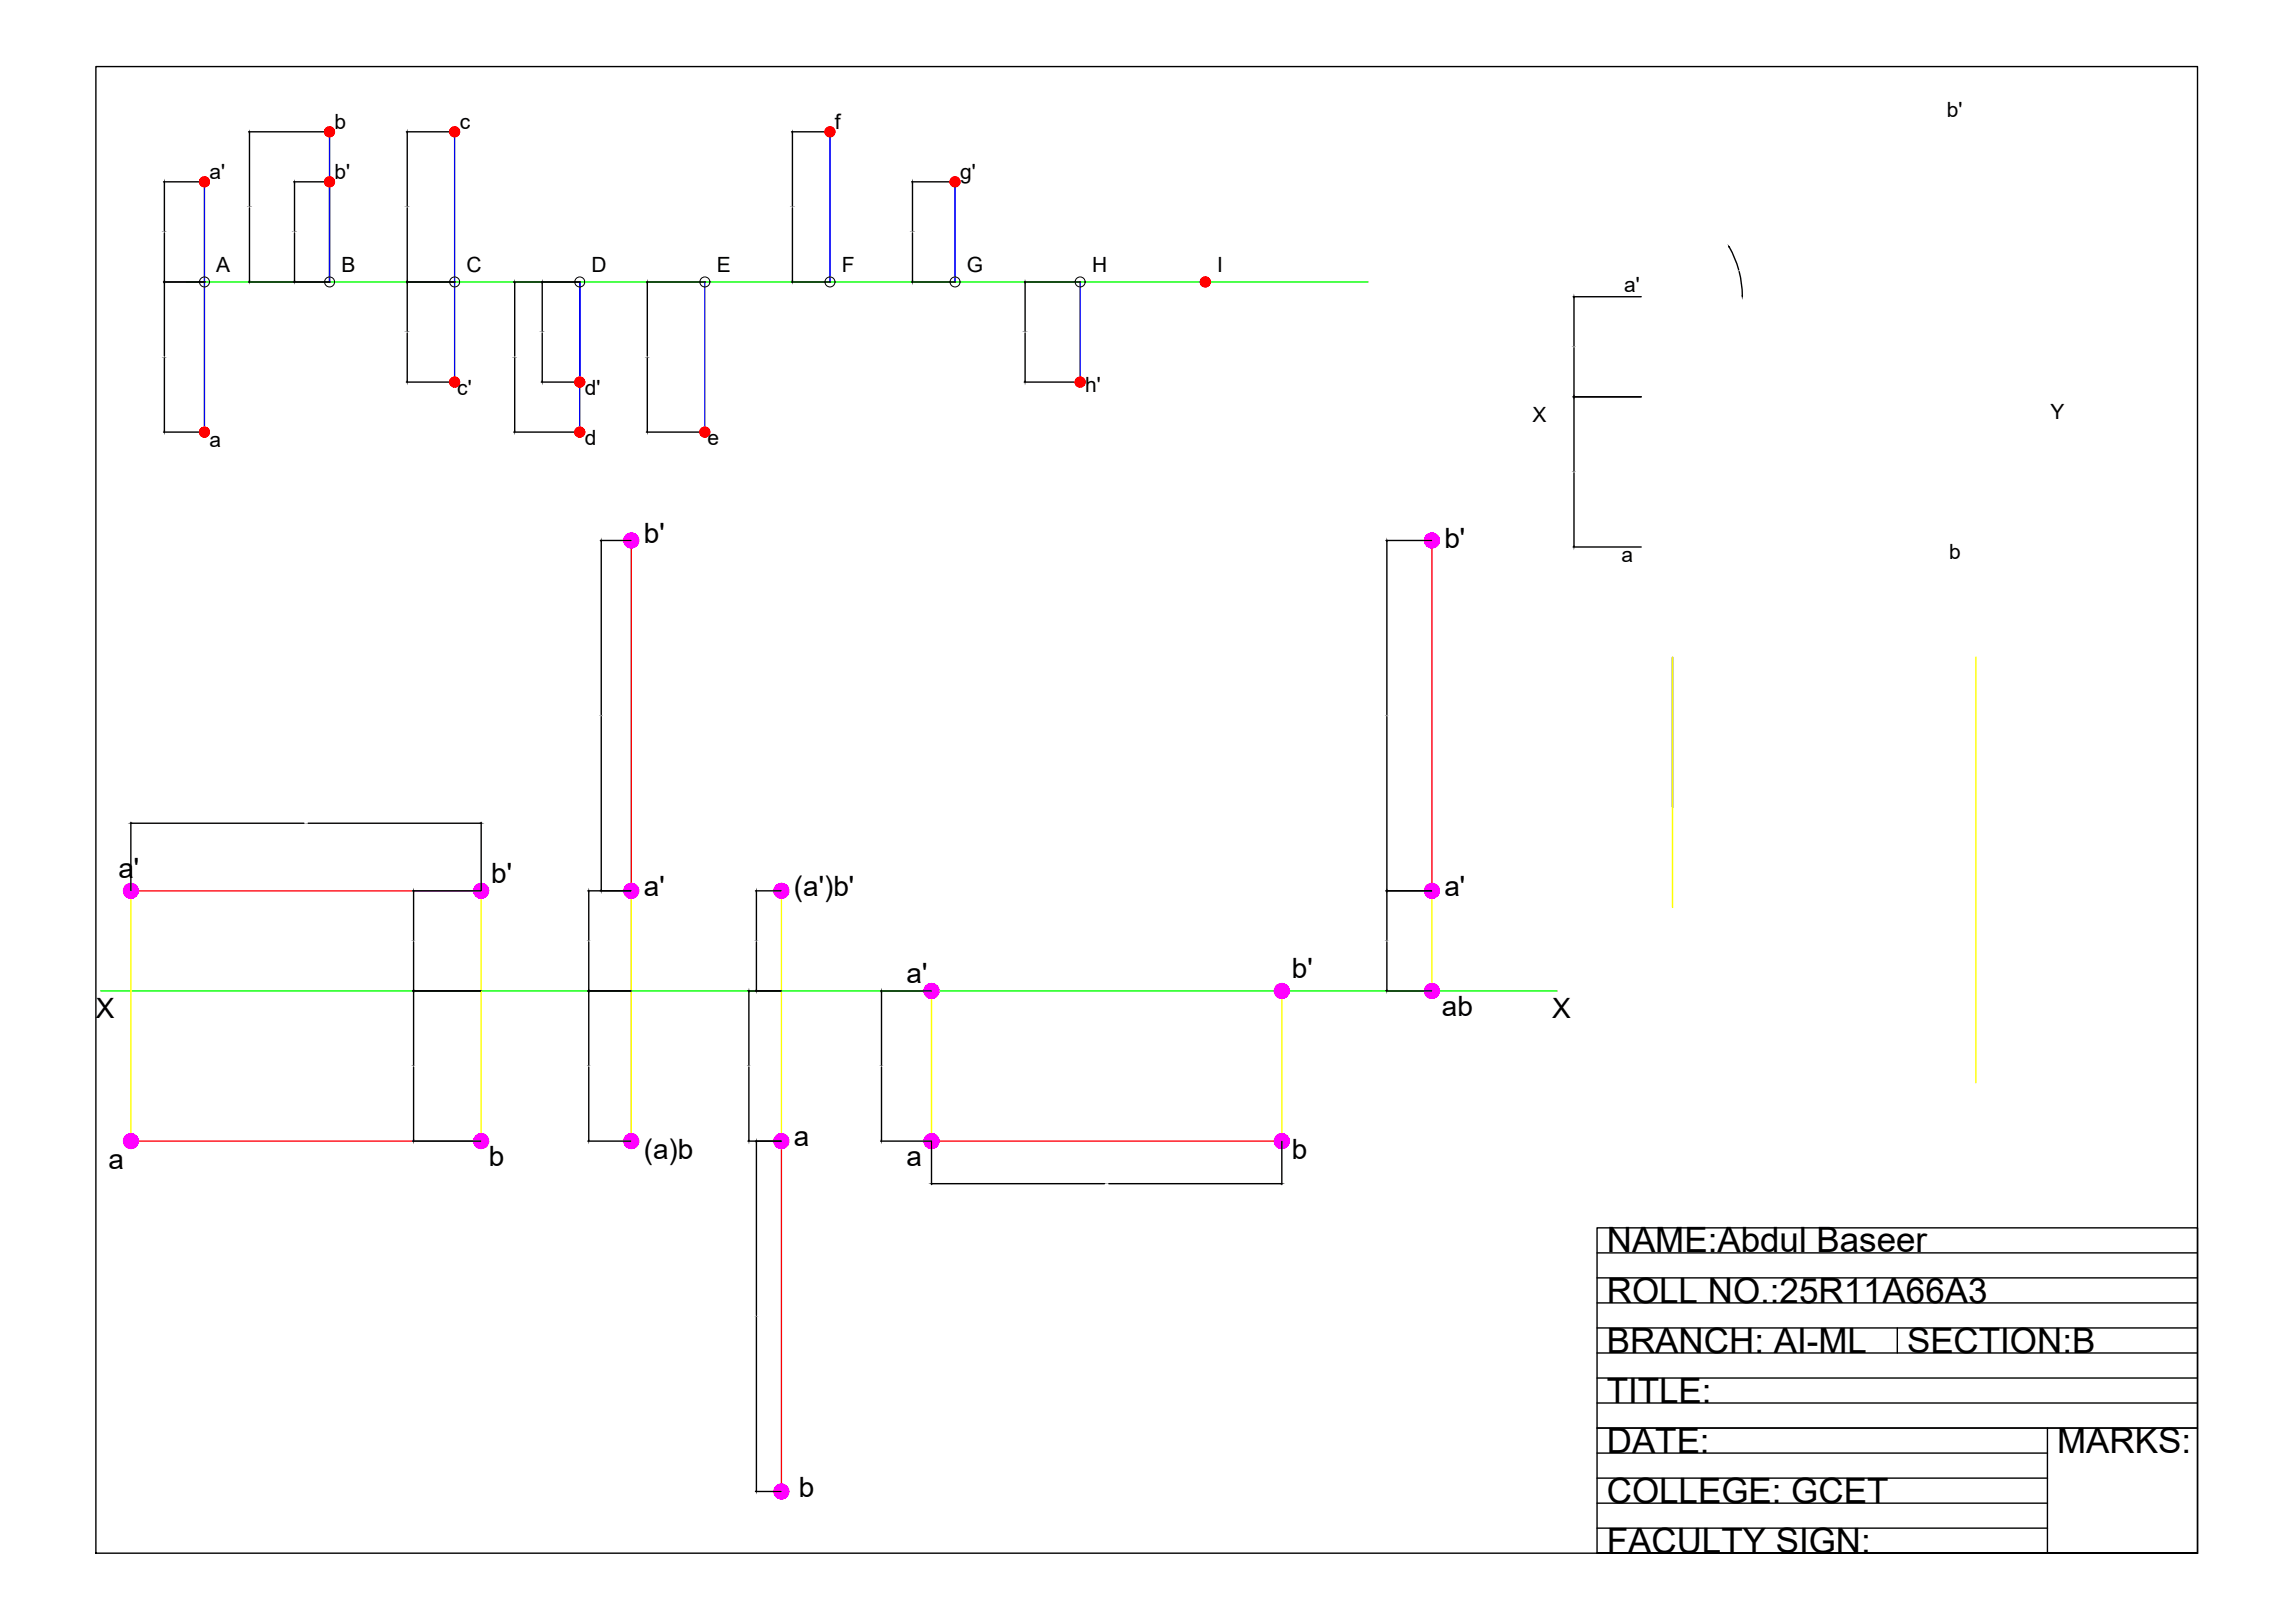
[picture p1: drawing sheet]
<svg xmlns="http://www.w3.org/2000/svg" width="420mm" height="297mm" viewBox="0 0 420 297" stroke-linecap="round" stroke-linejoin="round" font-family="sans-serif">
<defs><g id="words">
<g font-size="6.4">
<text x="294.2" y="229.2">NAME:Abdul Baseer</text>
<text x="294.2" y="238.5">ROLL NO.:25R11A66A3</text>
<text x="294.2" y="247.6">BRANCH: AI-ML</text>
<text x="349.1" y="247.6">SECTION:B</text>
<text x="294.2" y="256.8">TITLE:</text>
<text x="294.2" y="265.9">DATE:</text>
<text x="376.6" y="265.9">MARKS:</text>
<text x="294.2" y="275.1">COLLEGE: GCET</text>
<text x="294.2" y="284.3">FACULTY SIGN:</text>
</g>
<g font-size="5.1">
<text x="117.9" y="99.4">b'</text>
<text x="264.4" y="100.3">b'</text>
<text x="21.7" y="160.8">a'</text>
<text x="89.9" y="161.7">b'</text>
<text x="117.9" y="164">a'</text>
<text x="145.3" y="164">(a')b'</text>
<text x="264.4" y="164">a'</text>
<text x="166" y="180">a'</text>
<text x="236.5" y="179.1">b'</text>
<text x="264" y="185.9">ab</text>
<text x="17.6" y="186.4">X</text>
<text x="284.1" y="186.4">X</text>
<text x="145.3" y="209.8">a</text>
<text x="19.8" y="213.9">a</text>
<text x="89.5" y="213.4">b</text>
<text x="117.9" y="212.1">(a)b</text>
<text x="166" y="213.4">a</text>
<text x="236.5" y="212.1">b</text>
<text x="146.3" y="273.9">b</text>
</g>
<g font-size="3.8">
<text x="61.3" y="23.7">b</text>
<text x="84.2" y="23.7">c</text>
<text x="152.9" y="23.7">f</text>
<text x="356.4" y="21.3">b'</text>
<text x="38.4" y="32.8">a'</text>
<text x="61.3" y="32.8">b'</text>
<text x="175.8" y="32.8">g'</text>
<text x="39.6" y="49.8">A</text>
<text x="62.5" y="49.8">B</text>
<text x="85.4" y="49.8">C</text>
<text x="108.3" y="49.8">D</text>
<text x="131.2" y="49.8">E</text>
<text x="154.1" y="49.8">F</text>
<text x="177" y="49.8">G</text>
<text x="199.9" y="49.8">H</text>
<text x="222.8" y="49.8">I</text>
<text x="297.3" y="53.4">a'</text>
<text x="198.7" y="71.8">h'</text>
<text x="83.7" y="72.2">c'</text>
<text x="107.1" y="72.2">d'</text>
<text x="280.6" y="77.2">X</text>
<text x="375.4" y="76.8">Y</text>
<text x="38.4" y="81.8">a</text>
<text x="107.1" y="81.4">d</text>
<text x="129.5" y="81.4">e</text>
<text x="296.9" y="102.9">a</text>
<text x="356.9" y="102.4">b</text>
</g>
<g font-size=".2">
<text x="45.3" y="37.9">30.0000</text>
<text x="74.1" y="37.9">30.0000</text>
<text x="144.7" y="37.9">30.0000</text>
<text x="29.7" y="42.5">20.0000</text>
<text x="53.5" y="42.5">20.0000</text>
<text x="166.6" y="42.5">20.0000</text>
<text x="318.2" y="49.6">30°</text>
<text x="29.7" y="65.4">30.0000</text>
<text x="74.1" y="60.8">20.0000</text>
<text x="93.8" y="65.4">30.0000</text>
<text x="98.9" y="60.8">20.0000</text>
<text x="118.1" y="65.4">30.0000</text>
<text x="187.3" y="60.8">20.0000</text>
<text x="287.8" y="63.5">20mm</text>
<text x="287.8" y="86.4">30mm</text>
<text x="109.8" y="131.1">70mm</text>
<text x="253.6" y="131.1">70mm</text>
<text x="55.7" y="150.8">70mm</text>
<text x="75.4" y="172.3">20mm</text>
<text x="107.5" y="172.3">20mm</text>
<text x="138.2" y="172.3">20mm</text>
<text x="253.6" y="172.3">20mm</text>
<text x="75.4" y="195.2">30mm</text>
<text x="107.5" y="195.2">30mm</text>
<text x="136.8" y="195.2">30mm</text>
<text x="161.1" y="195.2">30mm</text>
<text x="202.3" y="216.7">70mm</text>
<text x="138.2" y="241">70mm</text>
</g>
</g></defs>
<!-- layer: 0 -->
<g fill="none" stroke="#000" stroke-width=".25">
<path d="M17.6 12.2h384.7v272.1h-384.7zM29.9 33.3h7.5M30.1 33.4v8.9M45.5 24.1h14.8M45.7 24.3v13.4M45.7 38v13.4M53.8 33.3h6.5M53.9 33.4v8.9M74.4 24.1h8.8M74.6 24.3v13.4M74.6 38v13.4M144.9 24.1h7"/>
<path d="M145.1 24.3v13.4M145.1 38v13.4M166.9 33.3h7.9M167.1 33.4v8.9M29.9 51.6h7.5M30.1 42.6v8.8M30.1 51.8v13.4M45.5 51.6h14.8M53.9 42.6v8.8M74.4 51.6h8.8M74.6 51.8v8.8M94.1 51.6h12"/>
<path d="M94.2 51.8v13.4M99.3 51.8v8.8M118.3 51.6h10.7M118.5 51.8v13.4M144.9 51.6h7M166.9 51.6h7.9M167.1 42.6v8.8M187.5 51.6h10.2M187.7 51.8v8.8M288 54.3h12.5M288.2 54.5v8.8M316.6 45.2l1.1 2.3 .6 1.9"/>
<path d="M318.4 49.7l.4 1.9 .2 2.5M29.9 79.1h7.5M30.1 65.5v13.4M74.4 69.9h8.8M74.6 60.9v8.9M94.1 79.1h12M94.2 65.5v13.4M99.1 69.9h7M99.3 60.9v8.9M118.3 79.1h10.7M118.5 65.5v13.4M187.5 69.9h10.2"/>
<path d="M187.7 60.9v8.9M288 72.6h12.5M288.2 63.6v8.9M288.2 72.8v13.4M109.9 98.9h5.6M110.1 99.1v31.7M253.7 98.9h8.4M253.9 99.1v31.7M288.2 86.5v13.4M288 100.1h12.5M110.1 131.1v31.8M253.9 131.1v31.8"/>
<path d="M306.2 120.3v27.5M24 150.5v12.5M24.1 150.7h31.5M56.4 150.7h31.5M88.1 150.5v12.5M75.6 163h12.4M75.7 163.2v8.8M75.7 172.4v8.8M107.6 163h7.9M107.8 163.2v8.8M107.8 172.4v8.8M138.3 163h4.7"/>
<path d="M138.5 163.2v8.8M138.5 172.4v8.8M253.7 163h8.4M253.9 163.2v8.8M253.9 172.4v8.8M75.6 181.4h12.4M75.7 181.5v13.4M75.7 195.3v13.4M107.6 181.4h7.9M107.8 181.5v13.4M107.8 195.3v13.4M136.9 181.4h6.1"/>
<path d="M137.1 181.5v13.4M137.1 195.3v13.4M161.2 181.4h9.3M161.4 181.5v13.4M161.4 195.3v13.4M253.7 181.4h8.4M75.6 208.8h12.4M107.6 208.8h7.9M136.9 208.8h6.1M138.5 209v31.7M161.2 208.8h9.3M170.5 208.9v7.9"/>
<path d="M170.7 216.6h31.5M203 216.6h31.5M234.7 208.9v7.9M292.4 238.5h109.9M292.4 233.9h109.9M292.4 229.3h109.9M138.5 241.1v31.7M292.4 256.8h109.9M292.4 252.2h109.9M292.4 247.6h109.9M292.4 243h109.9M347.4 243v4.6"/>
<path d="M138.3 273h4.7M292.4 279.7h82.4M292.4 275.1h82.4M292.4 270.5h82.4M292.4 265.9h82.4M292.4 261.4h109.9M374.8 261.4v22.9M292.4 284.3h109.9h-109.9v-59.6h109.9v59.6h-54.9"/>
</g>
<!-- layer: ReferenceL -->
<path d="M34.2 51.6h216.2" fill="none" stroke="#0f0" stroke-width=".25"/>
<!-- layer: Projectors -->
<path d="M37.4 33.3v45.8M60.3 24.1v27.5v-18.3M83.2 24.1v45.8M151.9 24.1v27.5M174.8 33.3v18.3M129 51.6v27.5M197.7 51.6v18.3M106.1 69.9v-18.3v27.5" fill="none" stroke="#00f" stroke-width=".25"/>
<!-- layer: 0 -->
<g fill="#000" stroke="#000" stroke-width=".18">
<path d="M30.1 33.3v.1zM45.7 24.1v.2zM53.9 33.3l.1 .1zM74.6 24.1v.2zM145.1 24.1l-.1 .2zM167.1 33.3v.1zM30.1 51.4v.2zM30.1 51.6v.2zM45.6 51.4l.1 .2zM53.9 51.4v.2zM74.5 51.4l.1 .2zM74.6 51.6v.2z"/>
<path d="M94.2 51.6v.2zM99.3 51.6l-.1 .2zM118.5 51.6v.2zM145 51.4l.1 .2zM167 51.4l.1 .2zM187.7 51.6v.2zM288.2 54.3v.2zM316.5 45.1l.1 .1zM318.9 54.1l.1 .2zM30.1 78.9v.2zM74.5 69.8l.1 .1zM94.2 78.9v.2z"/>
<path d="M99.2 69.8l.1 .1zM118.5 78.9v.2zM187.6 69.8l.1 .1zM288.1 72.5l.1 .1zM288.2 72.6v.2zM110.1 98.9v.2zM253.9 98.9v.2zM288.1 99.9l.1 .2zM24 150.7h.1zM87.9 150.6l.2 .1zM75.7 163l.1 .2zM107.8 163v.2z"/>
<path d="M110.1 162.9v.1zM138.5 163l-.1 .2zM253.9 162.9v.1zM253.9 163v.2zM75.7 181.4l.1 .1zM75.7 181.2v.2zM107.8 181.2v.2zM107.8 181.4v.1zM137.1 181.4v.1zM138.4 181.2l.1 .2zM161.4 181.4l-.1 .1zM253.9 181.2v.2z"/>
<path d="M75.7 208.7v.1zM107.8 208.7v.1zM137.1 208.7v.1zM138.5 208.8l-.1 .2zM161.3 208.7l.1 .1zM170.5 216.6h.2zM234.5 216.6h.2zM138.4 272.8l.1 .2z"/>
</g>
<g fill="none" stroke="#000" stroke-width=".18">
<path d="M37.4 51.6h.1M60.3 51.6h.1M83.2 51.6h.1M106.1 51.6h.1M129 51.6h.1M151.9 51.6h.1M174.8 51.6h.1M197.7 51.6h.1"/>
<circle cx="37.4" cy="51.6" r=".92"/>
<circle cx="60.3" cy="51.6" r=".92"/>
<circle cx="83.2" cy="51.6" r=".92"/>
<circle cx="106.1" cy="51.6" r=".92"/>
<circle cx="129" cy="51.6" r=".92"/>
<circle cx="151.9" cy="51.6" r=".92"/>
<circle cx="174.8" cy="51.6" r=".92"/>
<circle cx="197.8" cy="51.6" r=".92"/>
</g>
<!-- layer: PointProj -->
<g fill="#f00" stroke="#f00" stroke-width=".18">
<path d="M37.4 79.1h1l-.1-.2zM37.4 79.1l.9-.4v.2zM37.4 79.1l.9-.4-.1-.1z"/>
<path d="M37.4 79.1l.8-.5-.1-.2zM37.9 78.3l.2 .1-.7 .7zM37.8 78.2l-.4 .9 .5-.8z"/>
<path d="M37.6 78.2l-.2 .9 .4-.9zM37.4 78.2h.2l-.2 .9zM37.2 78.2l.2 .9v-.9z"/>
<path d="M37.1 78.2l.3 .9-.2-.9zM36.9 78.3l.2-.1 .3 .9zM36.8 78.4l.6 .7-.5-.8z"/>
<path d="M36.8 78.4l-.1 .2 .7 .5zM36.7 78.6l.7 .5-.8-.4zM36.6 78.7l-.1 .2 .9 .2z"/>
<path d="M36.5 78.9v.2h.9zM36.5 79.1h.9l-.9 .2zM36.5 79.3l.1 .1 .8-.3z"/>
<path d="M36.6 79.4l.1 .2 .7-.5zM36.7 79.6l.7-.5-.6 .6zM37.4 79.1l-.6 .6 .1 .1z"/>
<path d="M37.4 79.1l-.5 .7 .2 .1zM37.4 79.1l-.2 .9-.1-.1zM37.4 79.1l-.2 .9h.2z"/>
<path d="M37.4 79.1v.9h.2zM37.4 79.1l.4 .8-.2 .1zM37.4 79.1l.4 .8 .1-.1z"/>
<path d="M37.4 79.1l.5 .7 .2-.1zM37.4 79.1l.8 .5-.1 .1zM37.4 79.1l.8 .5 .1-.2z"/>
<path d="M37.4 79.1l.9 .3v-.1zM37.4 79.1h1l-.1 .2z"/>
<path d="M37.4 33.3h1l-.1-.2zM37.4 33.3l.9-.4v.2zM37.4 33.3l.9-.4-.1-.1z"/>
<path d="M37.4 33.3l.8-.5-.1-.2zM37.9 32.5l.2 .1-.7 .7zM37.8 32.4l-.4 .9 .5-.8z"/>
<path d="M37.6 32.4l-.2 .9 .4-.9zM37.4 32.4h.2l-.2 .9zM37.2 32.4l.2 .9v-.9z"/>
<path d="M37.1 32.4l.3 .9-.2-.9zM36.9 32.5l.2-.1 .3 .9zM36.8 32.6l.6 .7-.5-.8z"/>
<path d="M36.8 32.6l-.1 .2 .7 .5zM36.7 32.8l.7 .5-.8-.4zM36.6 32.9l-.1 .2 .9 .2z"/>
<path d="M36.5 33.1v.2h.9zM36.5 33.3h.9l-.9 .2zM36.5 33.5l.1 .1 .8-.3z"/>
<path d="M36.6 33.6l.1 .2 .7-.5zM36.7 33.8l.7-.5-.6 .6zM37.4 33.3l-.6 .6 .1 .1z"/>
<path d="M37.4 33.3l-.5 .7 .2 .1zM37.4 33.3l-.2 .9-.1-.1zM37.4 33.3l-.2 .9h.2z"/>
<path d="M37.4 33.3v.9h.2zM37.4 33.3l.4 .8-.2 .1zM37.4 33.3l.4 .8 .1-.1z"/>
<path d="M37.4 33.3l.5 .7 .2-.1zM37.4 33.3l.8 .5-.1 .1zM37.4 33.3l.8 .5 .1-.2z"/>
<path d="M37.4 33.3l.9 .3v-.1zM37.4 33.3h1l-.1 .2z"/>
<path d="M60.3 24.1h1l-.1-.2zM60.3 24.1l.9-.3v.1zM60.3 24.1l.9-.3-.1-.2z"/>
<path d="M61 23.5l-.7 .6 .8-.5zM60.8 23.4l.2 .1-.7 .6zM60.7 23.3l-.4 .8 .5-.7z"/>
<path d="M60.5 23.2l-.2 .9 .4-.8zM60.3 23.2h.2l-.2 .9zM60.2 23.2l.1 .9v-.9z"/>
<path d="M60 23.3l.3 .8-.1-.9zM59.8 23.4l.2-.1 .3 .8zM59.7 23.5l.6 .6-.5-.7z"/>
<path d="M59.7 23.5l-.1 .1 .7 .5zM59.6 23.6l.7 .5-.8-.3zM59.5 23.8l-.1 .1 .9 .2z"/>
<path d="M59.4 23.9v.2h.9zM59.4 24.1h.9l-.9 .2zM59.4 24.3l.1 .2 .8-.4z"/>
<path d="M59.5 24.5l.1 .1 .7-.5zM59.6 24.6l.7-.5-.6 .7zM59.7 24.8l.1 .1 .5-.8z"/>
<path d="M60.3 24.1l-.5 .8 .2 .1zM60.3 24.1l-.1 .9h-.2zM60.3 24.1l-.1 .9h.1z"/>
<path d="M60.3 24.1v.9h.2zM60.3 24.1l.4 .9h-.2zM60.3 24.1l.4 .9 .1-.1z"/>
<path d="M60.3 24.1l.5 .8 .2-.1zM60.3 24.1l.8 .5-.1 .2zM60.3 24.1l.8 .5 .1-.1z"/>
<path d="M60.3 24.1l.9 .4v-.2zM60.3 24.1h1l-.1 .2z"/>
<path d="M60.3 33.3h1l-.1-.2zM60.3 33.3l.9-.4v.2zM60.3 33.3l.9-.4-.1-.1z"/>
<path d="M60.3 33.3l.8-.5-.1-.2zM60.8 32.5l.2 .1-.7 .7zM60.7 32.4l-.4 .9 .5-.8z"/>
<path d="M60.5 32.4l-.2 .9 .4-.9zM60.3 32.4h.2l-.2 .9zM60.2 32.4l.1 .9v-.9z"/>
<path d="M60 32.4l.3 .9-.1-.9zM59.8 32.5l.2-.1 .3 .9zM59.7 32.6l.6 .7-.5-.8z"/>
<path d="M59.7 32.6l-.1 .2 .7 .5zM59.6 32.8l.7 .5-.8-.4zM59.5 32.9l-.1 .2 .9 .2z"/>
<path d="M59.4 33.1v.2h.9zM59.4 33.3h.9l-.9 .2zM59.4 33.5l.1 .1 .8-.3z"/>
<path d="M59.5 33.6l.1 .2 .7-.5zM59.6 33.8l.7-.5-.6 .6zM60.3 33.3l-.6 .6 .1 .1z"/>
<path d="M60.3 33.3l-.5 .7 .2 .1zM60.3 33.3l-.1 .9-.2-.1zM60.3 33.3l-.1 .9h.1z"/>
<path d="M60.3 33.3v.9h.2zM60.3 33.3l.4 .8-.2 .1zM60.3 33.3l.4 .8 .1-.1z"/>
<path d="M60.3 33.3l.5 .7 .2-.1zM60.3 33.3l.8 .5-.1 .1zM60.3 33.3l.8 .5 .1-.2z"/>
<path d="M60.3 33.3l.9 .3v-.1zM60.3 33.3h1l-.1 .2z"/>
<path d="M83.2 24.1h1l-.1-.2zM83.2 24.1l.9-.3v.1zM83.2 24.1l.9-.3-.1-.2z"/>
<path d="M83.9 23.5l-.7 .6 .8-.5zM83.7 23.4l.2 .1-.7 .6zM83.6 23.3l-.4 .8 .5-.7z"/>
<path d="M83.4 23.2l-.2 .9 .4-.8zM83.2 23.2h.2l-.2 .9zM83.1 23.2l.1 .9v-.9z"/>
<path d="M82.9 23.3l.3 .8-.1-.9zM82.7 23.4l.2-.1 .3 .8zM82.6 23.5l.6 .6-.5-.7z"/>
<path d="M82.6 23.5l-.1 .1 .7 .5zM82.5 23.6l.7 .5-.8-.3zM82.4 23.8l-.1 .1 .9 .2z"/>
<path d="M82.3 23.9v.2h.9zM82.3 24.1h.9l-.9 .2zM82.3 24.3l.1 .2 .8-.4z"/>
<path d="M82.4 24.5l.1 .1 .7-.5zM82.5 24.6l.7-.5-.6 .7zM82.6 24.8l.1 .1 .5-.8z"/>
<path d="M83.2 24.1l-.5 .8 .2 .1zM83.2 24.1l-.1 .9h-.2zM83.2 24.1l-.1 .9h.1z"/>
<path d="M83.2 24.1v.9h.2zM83.2 24.1l.4 .9h-.2zM83.2 24.1l.4 .9 .1-.1z"/>
<path d="M83.2 24.1l.5 .8 .2-.1zM83.2 24.1l.8 .5-.1 .2zM83.2 24.1l.8 .5 .1-.1z"/>
<path d="M83.2 24.1l.9 .4v-.2zM83.2 24.1h1l-.1 .2z"/>
<path d="M83.2 69.9h1l-.1-.2zM83.2 69.9l.9-.3v.1zM83.2 69.9l.9-.3-.1-.2z"/>
<path d="M83.9 69.3l-.7 .6 .8-.5zM83.7 69.2l.2 .1-.7 .6zM83.6 69.1l-.4 .8 .5-.7z"/>
<path d="M83.4 69l-.2 .9 .4-.8zM83.2 69h.2l-.2 .9zM83.1 69l.1 .9v-.9z"/>
<path d="M82.9 69.1l.3 .8-.1-.9zM82.7 69.2l.2-.1 .3 .8zM82.6 69.3l.6 .6-.5-.7z"/>
<path d="M82.6 69.3l-.1 .1 .7 .5zM82.5 69.4l.7 .5-.8-.3zM82.4 69.6l-.1 .1 .9 .2z"/>
<path d="M82.3 69.7v.2h.9zM82.3 69.9h.9l-.9 .2zM82.3 70.1l.1 .2 .8-.4z"/>
<path d="M82.4 70.3l.1 .1 .7-.5zM82.5 70.4l.7-.5-.6 .7zM83.2 69.9l-.6 .7 .1 .1z"/>
<path d="M83.2 69.9l-.5 .8 .2 .1zM83.2 69.9l-.1 .9h-.2zM83.2 69.9l-.1 .9h.1z"/>
<path d="M83.2 69.9v.9h.2zM83.2 69.9l.4 .9h-.2zM83.2 69.9l.4 .9 .1-.1z"/>
<path d="M83.2 69.9l.5 .8 .2-.1zM83.2 69.9l.8 .5-.1 .2zM83.2 69.9l.8 .5 .1-.1z"/>
<path d="M83.2 69.9l.9 .4v-.2zM83.2 69.9h1l-.1 .2z"/>
<path d="M106.1 79.1h1l-.1-.2zM106.1 79.1l.9-.4v.2zM106.1 79.1l.9-.4-.1-.1z"/>
<path d="M106.8 78.4l-.7 .7 .8-.5zM106.6 78.3l.2 .1-.7 .7zM106.5 78.2l-.4 .9 .5-.8z"/>
<path d="M106.3 78.2l-.2 .9 .4-.9zM106.1 78.2h.2l-.2 .9zM106 78.2l.1 .9v-.9z"/>
<path d="M105.8 78.2l.3 .9-.1-.9zM105.6 78.3l.2-.1 .3 .9zM105.5 78.4l.6 .7-.5-.8z"/>
<path d="M105.5 78.4l-.1 .2 .7 .5zM105.4 78.6l.7 .5-.8-.4zM105.3 78.7l-.1 .2 .9 .2z"/>
<path d="M105.2 78.9v.2h.9zM105.2 79.1h.9l-.9 .2zM105.2 79.3l.1 .1 .8-.3z"/>
<path d="M105.3 79.4l.1 .2 .7-.5zM105.4 79.6l.7-.5-.6 .6zM106.1 79.1l-.6 .6 .1 .1z"/>
<path d="M106.1 79.1l-.5 .7 .2 .1zM106.1 79.1l-.1 .9-.2-.1zM106.1 79.1l-.1 .9h.1z"/>
<path d="M106.1 79.1v.9h.2zM106.1 79.1l.4 .8-.2 .1zM106.1 79.1l.4 .8 .1-.1z"/>
<path d="M106.1 79.1l.5 .7 .2-.1zM106.1 79.1l.8 .5-.1 .1zM106.1 79.1l.8 .5 .1-.2z"/>
<path d="M106.1 79.1l.9 .3v-.1zM106.1 79.1h1l-.1 .2z"/>
<path d="M106.1 69.9h1l-.1-.2zM106.1 69.9l.9-.3v.1zM106.1 69.9l.9-.3-.1-.2z"/>
<path d="M106.8 69.3l-.7 .6 .8-.5zM106.6 69.2l.2 .1-.7 .6zM106.5 69.1l-.4 .8 .5-.7z"/>
<path d="M106.3 69l-.2 .9 .4-.8zM106.1 69h.2l-.2 .9zM106 69l.1 .9v-.9z"/>
<path d="M105.8 69.1l.3 .8-.1-.9zM105.6 69.2l.2-.1 .3 .8zM105.5 69.3l.6 .6-.5-.7z"/>
<path d="M105.5 69.3l-.1 .1 .7 .5zM105.4 69.4l.7 .5-.8-.3zM105.3 69.6l-.1 .1 .9 .2z"/>
<path d="M105.2 69.7v.2h.9zM105.2 69.9h.9l-.9 .2zM105.2 70.1l.1 .2 .8-.4z"/>
<path d="M105.3 70.3l.1 .1 .7-.5zM105.4 70.4l.7-.5-.6 .7zM106.1 69.9l-.6 .7 .1 .1z"/>
<path d="M106.1 69.9l-.5 .8 .2 .1zM106.1 69.9l-.1 .9h-.2zM106.1 69.9l-.1 .9h.1z"/>
<path d="M106.1 69.9v.9h.2zM106.1 69.9l.4 .9h-.2zM106.1 69.9l.4 .9 .1-.1z"/>
<path d="M106.1 69.9l.5 .8 .2-.1zM106.1 69.9l.8 .5-.1 .2zM106.1 69.9l.8 .5 .1-.1z"/>
<path d="M106.1 69.9l.9 .4v-.2zM106.1 69.9h1l-.1 .2z"/>
<path d="M129 79.1h1l-.1-.2zM129 79.1l.9-.4v.2zM129 79.1l.9-.4-.1-.1z"/>
<path d="M129.7 78.4l-.7 .7 .8-.5zM129.5 78.3l.2 .1-.7 .7zM129.4 78.2l-.4 .9 .5-.8z"/>
<path d="M129.2 78.2l-.2 .9 .4-.9zM129 78.2h.2l-.2 .9zM128.9 78.2l.1 .9v-.9z"/>
<path d="M128.7 78.2l.3 .9-.1-.9zM128.5 78.3l.2-.1 .3 .9zM128.4 78.4l.6 .7-.5-.8z"/>
<path d="M128.4 78.4l-.1 .2 .7 .5zM128.3 78.6l.7 .5-.8-.4zM128.2 78.7l-.1 .2 .9 .2z"/>
<path d="M128.1 78.9v.2h.9zM128.1 79.1h.9l-.9 .2zM128.1 79.3l.1 .1 .8-.3z"/>
<path d="M128.2 79.4l.1 .2 .7-.5zM128.3 79.6l.7-.5-.6 .6zM129 79.1l-.6 .6 .1 .1z"/>
<path d="M129 79.1l-.5 .7 .2 .1zM129 79.1l-.1 .9-.2-.1zM129 79.1l-.1 .9h.1z"/>
<path d="M129 79.1v.9h.2zM129 79.1l.4 .8-.2 .1zM129 79.1l.4 .8 .1-.1z"/>
<path d="M129 79.1l.5 .7 .2-.1zM129 79.1l.8 .5-.1 .1zM129 79.1l.8 .5 .1-.2z"/>
<path d="M129 79.1l.9 .3v-.1zM129 79.1h1l-.1 .2z"/>
<path d="M151.9 24.1h1l-.1-.2zM151.9 24.1l.9-.3v.1zM151.9 24.1l.9-.3-.1-.2z"/>
<path d="M152.6 23.5l-.7 .6 .8-.5zM152.4 23.4l.2 .1-.7 .6zM152.3 23.3l-.4 .8 .5-.7z"/>
<path d="M152.1 23.2l-.2 .9 .4-.8zM151.9 23.2h.2l-.2 .9zM151.8 23.2l.1 .9v-.9z"/>
<path d="M151.6 23.3l.3 .8-.1-.9zM151.4 23.4l.2-.1 .3 .8zM151.3 23.5l.6 .6-.5-.7z"/>
<path d="M151.3 23.5l-.1 .1 .7 .5zM151.2 23.6l.7 .5-.8-.3zM151.1 23.8l-.1 .1 .9 .2z"/>
<path d="M151 23.9v.2h.9zM151 24.1h.9l-.9 .2zM151 24.3l.1 .2 .8-.4z"/>
<path d="M151.1 24.5l.1 .1 .7-.5zM151.2 24.6l.7-.5-.6 .7zM151.3 24.8l.1 .1 .5-.8z"/>
<path d="M151.9 24.1l-.5 .8 .2 .1zM151.9 24.1l-.1 .9h-.2zM151.9 24.1l-.1 .9h.1z"/>
<path d="M151.9 24.1v.9h.2zM151.9 24.1l.4 .9h-.2zM151.9 24.1l.4 .9 .1-.1z"/>
<path d="M151.9 24.1l.5 .8 .2-.1zM151.9 24.1l.8 .5-.1 .2zM151.9 24.1l.8 .5 .1-.1z"/>
<path d="M151.9 24.1l.9 .4v-.2zM151.9 24.1h1l-.1 .2z"/>
<path d="M174.8 33.3h1l-.1-.2zM174.8 33.3l.9-.4v.2zM174.8 33.3l.9-.4-.1-.1z"/>
<path d="M175.5 32.6l-.7 .7 .8-.5zM175.4 32.5l.1 .1-.7 .7zM175.2 32.4l-.4 .9 .6-.8z"/>
<path d="M175 32.4l-.2 .9 .4-.9zM174.8 32.4h.2l-.2 .9zM174.7 32.4l.1 .9v-.9z"/>
<path d="M174.5 32.4l.3 .9-.1-.9zM174.3 32.5l.2-.1 .3 .9zM174.2 32.6l.6 .7-.5-.8z"/>
<path d="M174.2 32.6l-.1 .2 .7 .5zM174.1 32.8l.7 .5-.8-.4zM174 32.9l-.1 .2 .9 .2z"/>
<path d="M173.9 33.1v.2h.9zM173.9 33.3h.9l-.9 .2zM173.9 33.5l.1 .1 .8-.3z"/>
<path d="M174 33.6l.1 .2 .7-.5zM174.1 33.8l.7-.5-.6 .6zM174.8 33.3l-.6 .6 .1 .1z"/>
<path d="M174.8 33.3l-.5 .7 .2 .1zM174.8 33.3l-.1 .9-.2-.1zM174.8 33.3l-.1 .9h.1z"/>
<path d="M174.8 33.3v.9h.2zM174.8 33.3l.4 .8-.2 .1zM174.8 33.3l.4 .8 .2-.1z"/>
<path d="M174.8 33.3l.6 .7 .1-.1zM174.8 33.3l.8 .5-.1 .1zM174.8 33.3l.8 .5 .1-.2z"/>
<path d="M174.8 33.3l.9 .3v-.1zM174.8 33.3h1l-.1 .2z"/>
<path d="M197.7 69.9h1l-.1-.2zM197.7 69.9l.9-.3v.1zM197.7 69.9l.9-.3-.1-.2z"/>
<path d="M197.7 69.9l.8-.5-.1-.1zM198.3 69.2l.1 .1-.7 .6zM198.1 69.1l-.4 .8 .6-.7z"/>
<path d="M197.9 69l-.2 .9 .4-.8zM197.7 69h.2l-.2 .9zM197.6 69l.1 .9v-.9z"/>
<path d="M197.4 69.1l.3 .8-.1-.9zM197.2 69.2l.2-.1 .3 .8zM197.1 69.3l.6 .6-.5-.7z"/>
<path d="M197.1 69.3l-.1 .1 .7 .5zM197 69.4l.7 .5-.8-.3zM196.9 69.6l-.1 .1 .9 .2z"/>
<path d="M196.8 69.7v.2h.9zM196.8 69.9h.9l-.9 .2zM196.8 70.1l.1 .2 .8-.4z"/>
<path d="M196.9 70.3l.1 .1 .7-.5zM197 70.4l.7-.5-.6 .7zM197.7 69.9l-.6 .7 .1 .1z"/>
<path d="M197.7 69.9l-.5 .8 .2 .1zM197.7 69.9l-.1 .9h-.2zM197.7 69.9l-.1 .9h.1z"/>
<path d="M197.7 69.9v.9h.2zM197.7 69.9l.4 .9h-.2zM197.7 69.9l.4 .9 .2-.1z"/>
<path d="M197.7 69.9l.6 .8 .1-.1zM197.7 69.9l.8 .5-.1 .2zM197.7 69.9l.8 .5 .1-.1z"/>
<path d="M197.7 69.9l.9 .4v-.2zM197.7 69.9h1l-.1 .2z"/>
<path d="M220.7 51.6h.9v-.2zM220.7 51.6l.8-.4 .1 .2zM220.7 51.6l.8-.4-.1-.1z"/>
<path d="M221.3 51l-.6 .6 .7-.5zM221.2 50.8l.1 .2-.6 .6zM221 50.8l-.3 .8 .5-.8z"/>
<path d="M220.8 50.7l-.1 .9 .3-.8zM220.7 50.7h.1l-.1 .9zM220.5 50.7l.2 .9v-.9z"/>
<path d="M220.3 50.8l.4 .8-.2-.9zM220.2 50.8h.1l.4 .8zM220 51l.7 .6-.5-.8z"/>
<path d="M220 51l-.1 .1 .8 .5zM219.9 51.1l.8 .5-.9-.4zM219.8 51.2v.2l.9 .2z"/>
<path d="M219.8 51.4l-.1 .2h1zM219.7 51.6h1l-.9 .2zM219.8 51.8v.2l.9-.4z"/>
<path d="M219.8 52l.1 .1 .8-.5zM219.9 52.1l.8-.5-.7 .7zM220 52.3l.2 .1 .5-.8z"/>
<path d="M220.7 51.6l-.5 .8 .1 .1zM220.7 51.6l-.2 .9h-.2zM220.7 51.6l-.2 .9h.2z"/>
<path d="M220.7 51.6v.9h.1zM220.7 51.6l.3 .9h-.2zM220.7 51.6l.3 .9 .2-.1z"/>
<path d="M220.7 51.6l.5 .8 .1-.1zM220.7 51.6l.7 .5-.1 .2zM220.7 51.6l.7 .5 .1-.1z"/>
<path d="M220.7 51.6l.8 .4 .1-.2zM220.7 51.6h.9v.2z"/>
</g>
<!-- layer: ProjLines -->
<path d="M306.2 120.3v45.8M361.7 120.3v77.8" fill="none" stroke="#ff0" stroke-width=".25"/>
<!-- layer: RefLin -->
<path d="M18.5 181.4h266.6" fill="none" stroke="#0f0" stroke-width=".25"/>
<!-- layer: ProjLin -->
<path d="M24 163v45.8M88.1 163v45.8M115.6 163v45.8M143.1 163v45.8M262.2 163v18.4M170.5 181.4v27.4M234.7 181.4v27.4" fill="none" stroke="#ff0" stroke-width=".25"/>
<!-- layer: Point -->
<path d="M115.6 98.9v64.1M262.2 98.9v64.1M24 163h64.1M24 208.8h64.1M143.1 208.8v64.2M170.5 208.8h64.2" fill="none" stroke="#f00" stroke-width=".25"/>
<!-- layer: Angle -->
<g fill="#f0f" stroke="#f0f" stroke-width=".18">
<path d="M88.1 163h1.4l-.1-.2zM88.1 163l1.3-.4v.2zM88.1 163l1.3-.4-.1-.2z"/>
<path d="M88.1 163l1.2-.6-.2-.2zM89 162l.1 .2-1 .8zM88.8 161.9l-.7 1.1 .9-1z"/>
<path d="M88.6 161.7l-.5 1.3 .7-1.1zM88.3 161.7h.3l-.5 1.3zM88.1 161.7v1.3l.2-1.3z"/>
<path d="M87.8 161.7l.3 1.3v-1.3zM87.6 161.7h.2l.3 1.3zM87.4 161.9l.7 1.1-.5-1.3z"/>
<path d="M87.2 162l.9 1-.7-1.1zM87 162.2l.2-.2 .9 1zM87 162.2l-.1 .2 1.2 .6z"/>
<path d="M86.9 162.4l-.1 .2 1.3 .4zM86.8 162.6l1.3 .4-1.4-.2zM86.7 162.8v.2h1.4z"/>
<path d="M86.7 163v.3l1.4-.3zM86.7 163.3l1.4-.3-1.3 .5zM86.8 163.5l.1 .2 1.2-.7z"/>
<path d="M86.9 163.7l.1 .2 1.1-.9zM87 163.9l1.1-.9-.9 1.1zM88.1 163l-.9 1.1 .2 .1z"/>
<path d="M88.1 163l-.7 1.2 .2 .1zM88.1 163l-.3 1.4-.2-.1zM88.1 163l-.3 1.4h.3z"/>
<path d="M88.1 163v1.4h.2zM88.1 163l.5 1.3-.3 .1zM88.1 163l.5 1.3 .2-.1z"/>
<path d="M88.1 163l.7 1.2 .2-.1zM88.1 163l1 .9-.1 .2zM88.1 163l1 .9 .2-.2z"/>
<path d="M88.1 163l1.2 .7 .1-.2zM88.1 163l1.3 .3v.2zM88.1 163l1.3 .3 .1-.3z"/>
<path d="M88.1 208.8h1.4l-.1-.2zM88.1 208.8l1.3-.4v.2zM88.1 208.8l1.3-.4-.1-.2z"/>
<path d="M88.1 208.8l1.2-.6-.2-.2zM89 207.8l.1 .2-1 .8zM88.8 207.7l-.7 1.1 .9-1z"/>
<path d="M88.6 207.6l-.5 1.2 .7-1.1zM88.3 207.5l.3 .1-.5 1.2zM88.1 207.5v1.3l.2-1.3z"/>
<path d="M87.8 207.5l.3 1.3v-1.3zM87.6 207.6l.2-.1 .3 1.3zM87.4 207.7l.7 1.1-.5-1.2z"/>
<path d="M87.2 207.8l.9 1-.7-1.1zM87.2 207.8l.9 1-1.1-.8zM87 208l-.1 .2 1.2 .6z"/>
<path d="M86.9 208.2l-.1 .2 1.3 .4zM86.8 208.4l1.3 .4-1.4-.2zM86.7 208.6v.2h1.4z"/>
<path d="M86.7 208.8v.3l1.4-.3zM86.7 209.1l1.4-.3-1.3 .5zM86.8 209.3l.1 .2 1.2-.7z"/>
<path d="M86.9 209.5l.1 .2 1.1-.9zM87 209.7l1.1-.9-.9 1.1zM88.1 208.8l-.9 1.1 .2 .1z"/>
<path d="M88.1 208.8l-.7 1.2 .2 .1zM88.1 208.8l-.3 1.4-.2-.1zM88.1 208.8l-.3 1.4h.3z"/>
<path d="M88.1 208.8v1.4h.2zM88.1 208.8l.5 1.3-.3 .1zM88.1 208.8l.5 1.3 .2-.1z"/>
<path d="M88.1 208.8l.7 1.2 .2-.1zM88.1 208.8l1 .9-.1 .2zM88.1 208.8l1 .9 .2-.2z"/>
<path d="M88.1 208.8l1.2 .7 .1-.2zM88.1 208.8l1.3 .3v.2zM88.1 208.8l1.3 .3 .1-.3z"/>
<path d="M24 208.8h1.3v-.2zM24 208.8l1.2-.4 .1 .2zM24 208.8l1.2-.4v-.2z"/>
<path d="M24 208.8l1.2-.6-.2-.2zM24.8 207.8l.2 .2-1 .8zM24.6 207.7l-.6 1.1 .8-1z"/>
<path d="M24.4 207.6l-.4 1.2 .6-1.1zM24.2 207.5l.2 .1-.4 1.2zM24 207.5v1.3l.2-1.3z"/>
<path d="M23.7 207.5l.3 1.3v-1.3zM23.5 207.6l.2-.1 .3 1.3zM23.3 207.7l.7 1.1-.5-1.2z"/>
<path d="M23.1 207.8l.9 1-.7-1.1zM23.1 207.8l.9 1-1.1-.8zM22.9 208l-.1 .2 1.2 .6z"/>
<path d="M22.8 208.2l-.1 .2 1.3 .4zM22.7 208.4l1.3 .4-1.4-.2zM22.6 208.6v.2h1.4z"/>
<path d="M22.6 208.8v.3l1.4-.3zM22.6 209.1l1.4-.3-1.3 .5zM22.7 209.3l.1 .2 1.2-.7z"/>
<path d="M22.8 209.5l.1 .2 1.1-.9zM22.9 209.7l1.1-.9-.9 1.1zM24 208.8l-.9 1.1 .2 .1z"/>
<path d="M24 208.8l-.7 1.2 .2 .1zM24 208.8l-.3 1.4-.2-.1zM24 208.8l-.3 1.4h.3z"/>
<path d="M24 208.8v1.4h.2zM24 208.8l.4 1.3-.2 .1zM24 208.8l.4 1.3 .2-.1z"/>
<path d="M24 208.8l.6 1.2 .2-.1zM24 208.8l1 .9-.2 .2zM24 208.8l1 .9 .2-.2z"/>
<path d="M24 208.8l1.2 .7v-.2zM24 208.8l1.3 .3-.1 .2zM24 208.8l1.3 .3v-.3z"/>
<path d="M24 163h1.3v-.2zM24 163l1.2-.4 .1 .2zM24 163l1.2-.4v-.2z"/>
<path d="M24 163l1.2-.6-.2-.2zM24.8 162l.2 .2-1 .8zM24.6 161.9l-.6 1.1 .8-1z"/>
<path d="M24.4 161.7l-.4 1.3 .6-1.1zM24.2 161.7h.2l-.4 1.3zM24 161.7v1.3l.2-1.3z"/>
<path d="M23.7 161.7l.3 1.3v-1.3zM23.5 161.7h.2l.3 1.3zM23.3 161.9l.7 1.1-.5-1.3z"/>
<path d="M23.1 162l.9 1-.7-1.1zM22.9 162.2l.2-.2 .9 1zM22.9 162.2l-.1 .2 1.2 .6z"/>
<path d="M22.8 162.4l-.1 .2 1.3 .4zM22.7 162.6l1.3 .4-1.4-.2zM22.6 162.8v.2h1.4z"/>
<path d="M22.6 163v.3l1.4-.3zM22.6 163.3l1.4-.3-1.3 .5zM22.7 163.5l.1 .2 1.2-.7z"/>
<path d="M22.8 163.7l.1 .2 1.1-.9zM22.9 163.9l1.1-.9-.9 1.1zM24 163l-.9 1.1 .2 .1z"/>
<path d="M24 163l-.7 1.2 .2 .1zM24 163l-.3 1.4-.2-.1zM24 163l-.3 1.4h.3z"/>
<path d="M24 163v1.4h.2zM24 163l.4 1.3-.2 .1zM24 163l.4 1.3 .2-.1z"/>
<path d="M24 163l.6 1.2 .2-.1zM24 163l1 .9-.2 .2zM24 163l1 .9 .2-.2z"/>
<path d="M24 163l1.2 .7v-.2zM24 163l1.3 .3-.1 .2zM24 163l1.3 .3v-.3z"/>
<path d="M115.6 208.8h1.3v-.2zM115.6 208.8l1.3-.4v.2zM115.6 208.8l1.3-.4-.1-.2z"/>
<path d="M115.6 208.8l1.2-.6-.2-.2zM116.5 207.8l.1 .2-1 .8zM116.3 207.7l-.7 1.1 .9-1z"/>
<path d="M116 207.6l-.4 1.2 .7-1.1zM115.8 207.5l.2 .1-.4 1.2zM115.6 207.5v1.3l.2-1.3z"/>
<path d="M115.3 207.5l.3 1.3v-1.3zM115.1 207.6l.2-.1 .3 1.3zM114.9 207.7l.7 1.1-.5-1.2z"/>
<path d="M114.7 207.8l.9 1-.7-1.1zM114.7 207.8l.9 1-1.1-.8zM114.5 208l-.1 .2 1.2 .6z"/>
<path d="M114.4 208.2l-.1 .2 1.3 .4zM114.3 208.4l1.3 .4-1.4-.2zM114.2 208.6v.2h1.4z"/>
<path d="M114.2 208.8v.3l1.4-.3zM114.2 209.1l1.4-.3-1.3 .5zM114.3 209.3l.1 .2 1.2-.7z"/>
<path d="M114.4 209.5l.1 .2 1.1-.9zM114.5 209.7l1.1-.9-.9 1.1zM115.6 208.8l-.9 1.1 .2 .1z"/>
<path d="M115.6 208.8l-.7 1.2 .2 .1zM115.6 208.8l-.3 1.4-.2-.1zM115.6 208.8l-.3 1.4h.3z"/>
<path d="M115.6 208.8v1.4h.2zM115.6 208.8l.4 1.3-.2 .1zM115.6 208.8l.4 1.3 .3-.1z"/>
<path d="M115.6 208.8l.7 1.2 .2-.1zM115.6 208.8l1 .9-.1 .2zM115.6 208.8l1 .9 .2-.2z"/>
<path d="M115.6 208.8l1.2 .7 .1-.2zM115.6 208.8l1.3 .3v.2zM115.6 208.8l1.3 .3v-.3z"/>
<path d="M115.6 163h1.3v-.2zM115.6 163l1.3-.4v.2zM115.6 163l1.3-.4-.1-.2z"/>
<path d="M115.6 163l1.2-.6-.2-.2zM116.5 162l.1 .2-1 .8zM116.3 161.9l-.7 1.1 .9-1z"/>
<path d="M116 161.7l-.4 1.3 .7-1.1zM115.8 161.7h.2l-.4 1.3zM115.6 161.7v1.3l.2-1.3z"/>
<path d="M115.3 161.7l.3 1.3v-1.3zM115.1 161.7h.2l.3 1.3zM114.9 161.9l.7 1.1-.5-1.3z"/>
<path d="M114.7 162l.9 1-.7-1.1zM114.5 162.2l.2-.2 .9 1zM114.5 162.2l-.1 .2 1.2 .6z"/>
<path d="M114.4 162.4l-.1 .2 1.3 .4zM114.3 162.6l1.3 .4-1.4-.2zM114.2 162.8v.2h1.4z"/>
<path d="M114.2 163v.3l1.4-.3zM114.2 163.3l1.4-.3-1.3 .5zM114.3 163.5l.1 .2 1.2-.7z"/>
<path d="M114.4 163.7l.1 .2 1.1-.9zM114.5 163.9l1.1-.9-.9 1.1zM115.6 163l-.9 1.1 .2 .1z"/>
<path d="M115.6 163l-.7 1.2 .2 .1zM115.6 163l-.3 1.4-.2-.1zM115.6 163l-.3 1.4h.3z"/>
<path d="M115.6 163v1.4h.2zM115.6 163l.4 1.3-.2 .1zM115.6 163l.4 1.3 .3-.1z"/>
<path d="M115.6 163l.7 1.2 .2-.1zM115.6 163l1 .9-.1 .2zM115.6 163l1 .9 .2-.2z"/>
<path d="M115.6 163l1.2 .7 .1-.2zM115.6 163l1.3 .3v.2zM115.6 163l1.3 .3v-.3z"/>
<path d="M115.6 98.9h1.3v-.2zM115.6 98.9l1.3-.5v.3zM115.6 98.9l1.3-.5-.1-.2z"/>
<path d="M115.6 98.9l1.2-.7-.2-.2zM116.5 97.9l.1 .1-1 .9zM116.3 97.7l-.7 1.2 .9-1z"/>
<path d="M116 97.6l-.4 1.3 .7-1.2zM115.8 97.6h.2l-.4 1.3zM115.6 97.5v1.4l.2-1.3z"/>
<path d="M115.3 97.6l.3 1.3v-1.4zM115.1 97.6h.2l.3 1.3zM114.9 97.7l.7 1.2-.5-1.3z"/>
<path d="M114.7 97.9l.9 1-.7-1.2zM114.7 97.9l.9 1-1.1-.9zM114.5 98l-.1 .2 1.2 .7z"/>
<path d="M114.4 98.2l-.1 .2 1.3 .5zM114.3 98.4l1.3 .5-1.4-.2zM114.2 98.7v.2h1.4z"/>
<path d="M114.2 98.9v.2l1.4-.2zM114.2 99.1l1.4-.2-1.3 .5zM114.3 99.4l.1 .2 1.2-.7z"/>
<path d="M114.4 99.6l.1 .2 1.1-.9zM114.5 99.8l1.1-.9-.9 1.1zM115.6 98.9l-.9 1.1 .2 .1z"/>
<path d="M115.6 98.9l-.7 1.2 .2 .1zM115.6 98.9l-.3 1.4-.2-.1zM115.6 98.9l-.3 1.4h.3z"/>
<path d="M115.6 98.9v1.4h.2zM115.6 98.9l.4 1.3-.2 .1zM115.6 98.9l.4 1.3 .3-.1z"/>
<path d="M115.6 98.9l.7 1.2 .2-.1zM115.6 98.9l1 .9-.1 .2zM115.6 98.9l1 .9 .2-.2z"/>
<path d="M115.6 98.9l1.2 .7 .1-.2zM115.6 98.9l1.3 .2v.3zM115.6 98.9l1.3 .2v-.2z"/>
<path d="M143.1 163h1.3v-.2zM143.1 163l1.2-.4 .1 .2zM143.1 163l1.2-.4-.1-.2z"/>
<path d="M143.1 163l1.1-.6-.1-.2zM143.9 162l.2 .2-1 .8zM143.7 161.9l-.6 1.1 .8-1z"/>
<path d="M143.5 161.7l-.4 1.3 .6-1.1zM143.3 161.7h.2l-.4 1.3zM143.1 161.7v1.3l.2-1.3z"/>
<path d="M142.8 161.7l.3 1.3v-1.3zM142.6 161.7h.2l.3 1.3zM142.4 161.9l.7 1.1-.5-1.3z"/>
<path d="M142.2 162l.9 1-.7-1.1zM142.2 162l.9 1-1.1-.8zM142 162.2l-.1 .2 1.2 .6z"/>
<path d="M141.9 162.4l-.1 .2 1.3 .4zM141.8 162.6l1.3 .4-1.4-.2zM141.7 162.8v.2h1.4z"/>
<path d="M141.7 163v.3l1.4-.3zM141.7 163.3l1.4-.3-1.3 .5zM141.8 163.5l.1 .2 1.2-.7z"/>
<path d="M141.9 163.7l.1 .2 1.1-.9zM142 163.9l1.1-.9-.9 1.1zM143.1 163l-.9 1.1 .2 .1z"/>
<path d="M143.1 163l-.7 1.2 .2 .1zM143.1 163l-.3 1.4-.2-.1zM143.1 163l-.3 1.4h.3z"/>
<path d="M143.1 163v1.4h.2zM143.1 163l.4 1.3-.2 .1zM143.1 163l.4 1.3 .2-.1z"/>
<path d="M143.1 163l.6 1.2 .2-.1zM143.1 163l1 .9-.2 .2zM143.1 163l1 .9 .1-.2z"/>
<path d="M143.1 163l1.1 .7 .1-.2zM143.1 163l1.3 .3-.1 .2zM143.1 163l1.3 .3v-.3z"/>
<path d="M143.1 208.8h1.3v-.2zM143.1 208.8l1.2-.4 .1 .2zM143.1 208.8l1.2-.4-.1-.2z"/>
<path d="M143.1 208.8l1.1-.6-.1-.2zM143.9 207.8l.2 .2-1 .8zM143.7 207.7l-.6 1.1 .8-1z"/>
<path d="M143.5 207.6l-.4 1.2 .6-1.1zM143.3 207.5l.2 .1-.4 1.2zM143.1 207.5v1.3l.2-1.3z"/>
<path d="M142.8 207.5l.3 1.3v-1.3zM142.6 207.6l.2-.1 .3 1.3zM142.4 207.7l.7 1.1-.5-1.2z"/>
<path d="M142.2 207.8l.9 1-.7-1.1zM142.2 207.8l.9 1-1.1-.8zM142 208l-.1 .2 1.2 .6z"/>
<path d="M141.9 208.2l-.1 .2 1.3 .4zM141.8 208.4l1.3 .4-1.4-.2zM141.7 208.6v.2h1.4z"/>
<path d="M141.7 208.8v.3l1.4-.3zM141.7 209.1l1.4-.3-1.3 .5zM141.8 209.3l.1 .2 1.2-.7z"/>
<path d="M141.9 209.5l.1 .2 1.1-.9zM142 209.7l1.1-.9-.9 1.1zM143.1 208.8l-.9 1.1 .2 .1z"/>
<path d="M143.1 208.8l-.7 1.2 .2 .1zM143.1 208.8l-.3 1.4-.2-.1zM143.1 208.8l-.3 1.4h.3z"/>
<path d="M143.1 208.8v1.4h.2zM143.1 208.8l.4 1.3-.2 .1zM143.1 208.8l.4 1.3 .2-.1z"/>
<path d="M143.1 208.8l.6 1.2 .2-.1zM143.1 208.8l1 .9-.2 .2zM143.1 208.8l1 .9 .1-.2z"/>
<path d="M143.1 208.8l1.1 .7 .1-.2zM143.1 208.8l1.3 .3-.1 .2zM143.1 208.8l1.3 .3v-.3z"/>
<path d="M143.1 273h1.3v-.3zM143.1 273l1.2-.5 .1 .2zM143.1 273l1.2-.5-.1-.2z"/>
<path d="M143.1 273l1.1-.7-.1-.2zM143.9 271.9l.2 .2-1 .9zM143.7 271.8l-.6 1.2 .8-1.1z"/>
<path d="M143.5 271.7l-.4 1.3 .6-1.2zM143.3 271.6l.2 .1-.4 1.3zM143.1 271.6v1.4l.2-1.4z"/>
<path d="M142.8 271.6l.3 1.4v-1.4zM142.6 271.7l.2-.1 .3 1.4zM142.4 271.8l.7 1.2-.5-1.3z"/>
<path d="M142.2 271.9l.9 1.1-.7-1.2zM142.2 271.9l.9 1.1-1.1-.9zM142 272.1l-.1 .2 1.2 .7z"/>
<path d="M141.9 272.3l-.1 .2 1.3 .5zM141.8 272.5l1.3 .5-1.4-.3zM141.7 272.7v.3h1.4z"/>
<path d="M141.7 273v.2l1.4-.2zM141.7 273.2l1.4-.2-1.3 .4zM141.8 273.4l.1 .3 1.2-.7z"/>
<path d="M141.9 273.7l.1 .2 1.1-.9zM142 273.9l1.1-.9-.9 1zM143.1 273l-.9 1 .2 .2z"/>
<path d="M143.1 273l-.7 1.2 .2 .1zM143.1 273l-.3 1.3h-.2zM143.1 273l-.3 1.3h.3z"/>
<path d="M143.1 273v1.3h.2zM143.1 273l.4 1.3h-.2zM143.1 273l.4 1.3 .2-.1z"/>
<path d="M143.1 273l.6 1.2 .2-.2zM143.1 273l1 .9-.2 .1zM143.1 273l1 .9 .1-.2z"/>
<path d="M143.1 273l1.1 .7 .1-.3zM143.1 273l1.3 .2-.1 .2zM143.1 273l1.3 .2v-.2z"/>
<path d="M170.5 181.4h1.4v-.3zM170.5 181.4l1.3-.5 .1 .2zM170.5 181.4l1.3-.5-.1-.2z"/>
<path d="M170.5 181.4l1.2-.7-.1-.2zM171.4 180.3l.2 .2-1.1 .9zM171.2 180.2l-.7 1.2 .9-1.1z"/>
<path d="M171 180.1l-.5 1.3 .7-1.2zM170.8 180l.2 .1-.5 1.3zM170.5 180v1.4l.3-1.4z"/>
<path d="M170.3 180l.2 1.4v-1.4zM170.1 180.1l.2-.1 .2 1.4zM169.8 180.2l.7 1.2-.4-1.3z"/>
<path d="M169.7 180.3l.8 1.1-.7-1.2zM169.7 180.3l.8 1.1-1-.9zM169.5 180.5l-.1 .2 1.1 .7z"/>
<path d="M169.4 180.7l-.2 .2 1.3 .5zM169.2 180.9l1.3 .5-1.3-.3zM169.2 181.1v.3h1.3z"/>
<path d="M169.2 181.4v.2l1.3-.2zM169.2 181.6l1.3-.2-1.3 .4zM169.2 181.8l.2 .2 1.1-.6z"/>
<path d="M169.4 182l.1 .2 1-.8zM169.5 182.2l1-.8-.8 1zM170.5 181.4l-.8 1 .1 .2z"/>
<path d="M170.5 181.4l-.7 1.2 .3 .1zM170.5 181.4l-.2 1.3h-.2zM170.5 181.4l-.2 1.3h.2z"/>
<path d="M170.5 181.4v1.3h.3zM170.5 181.4l.5 1.3h-.2zM170.5 181.4l.5 1.3 .2-.1z"/>
<path d="M170.5 181.4l.7 1.2 .2-.2zM170.5 181.4l1.1 .8-.2 .2zM170.5 181.4l1.1 .8 .1-.2z"/>
<path d="M170.5 181.4l1.2 .6 .1-.2zM170.5 181.4l1.4 .2-.1 .2zM170.5 181.4l1.4 .2v-.2z"/>
<path d="M170.5 208.8h1.4v-.2zM170.5 208.8l1.3-.4 .1 .2zM170.5 208.8l1.3-.4-.1-.2z"/>
<path d="M170.5 208.8l1.2-.6-.1-.2zM171.4 207.8l.2 .2-1.1 .8zM171.2 207.7l-.7 1.1 .9-1z"/>
<path d="M171 207.6l-.5 1.2 .7-1.1zM170.8 207.5l.2 .1-.5 1.2zM170.5 207.5v1.3l.3-1.3z"/>
<path d="M170.3 207.5l.2 1.3v-1.3zM170.1 207.6l.2-.1 .2 1.3zM169.8 207.7l.7 1.1-.4-1.2z"/>
<path d="M169.7 207.8l.8 1-.7-1.1zM169.7 207.8l.8 1-1-.8zM169.5 208l-.1 .2 1.1 .6z"/>
<path d="M169.4 208.2l-.2 .2 1.3 .4zM169.2 208.4l1.3 .4-1.3-.2zM169.2 208.6v.2h1.3z"/>
<path d="M169.2 208.8v.3l1.3-.3zM169.2 209.1l1.3-.3-1.3 .5zM169.2 209.3l.2 .2 1.1-.7z"/>
<path d="M169.4 209.5l.1 .2 1-.9zM169.5 209.7l1-.9-.8 1.1zM170.5 208.8l-.8 1.1 .1 .1z"/>
<path d="M170.5 208.8l-.7 1.2 .3 .1zM170.5 208.8l-.2 1.4-.2-.1zM170.5 208.8l-.2 1.4h.2z"/>
<path d="M170.5 208.8v1.4h.3zM170.5 208.8l.5 1.3-.2 .1zM170.5 208.8l.5 1.3 .2-.1z"/>
<path d="M170.5 208.8l.7 1.2 .2-.1zM170.5 208.8l1.1 .9-.2 .2zM170.5 208.8l1.1 .9 .1-.2z"/>
<path d="M170.5 208.8l1.2 .7 .1-.2zM170.5 208.8l1.4 .3-.1 .2zM170.5 208.8l1.4 .3v-.3z"/>
<path d="M234.7 208.8h1.3v-.2zM234.7 208.8l1.3-.4v.2zM234.7 208.8l1.3-.4-.1-.2z"/>
<path d="M234.7 208.8l1.2-.6-.2-.2zM235.5 207.8l.2 .2-1 .8zM235.4 207.7l-.7 1.1 .8-1z"/>
<path d="M235.1 207.6l-.4 1.2 .7-1.1zM234.9 207.5l.2 .1-.4 1.2zM234.7 207.5v1.3l.2-1.3z"/>
<path d="M234.4 207.5l.3 1.3v-1.3zM234.2 207.6l.2-.1 .3 1.3zM234 207.7l.7 1.1-.5-1.2z"/>
<path d="M233.8 207.8l.9 1-.7-1.1zM233.8 207.8l.9 1-1.1-.8zM233.6 208l-.1 .2 1.2 .6z"/>
<path d="M233.5 208.2l-.1 .2 1.3 .4zM233.4 208.4l1.3 .4-1.4-.2zM233.3 208.6v.2h1.4z"/>
<path d="M233.3 208.8v.3l1.4-.3zM233.3 209.1l1.4-.3-1.3 .5zM233.4 209.3l.1 .2 1.2-.7z"/>
<path d="M233.5 209.5l.1 .2 1.1-.9zM233.6 209.7l1.1-.9-.9 1.1zM234.7 208.8l-.9 1.1 .2 .1z"/>
<path d="M234.7 208.8l-.7 1.2 .2 .1zM234.7 208.8l-.3 1.4-.2-.1zM234.7 208.8l-.3 1.4h.3z"/>
<path d="M234.7 208.8v1.4h.2zM234.7 208.8l.4 1.3-.2 .1zM234.7 208.8l.4 1.3 .3-.1z"/>
<path d="M234.7 208.8l.7 1.2 .1-.1zM234.7 208.8l1 .9-.2 .2zM234.7 208.8l1 .9 .2-.2z"/>
<path d="M234.7 208.8l1.2 .7 .1-.2zM234.7 208.8l1.3 .3v.2zM234.7 208.8l1.3 .3v-.3z"/>
<path d="M234.7 181.4h1.3v-.3zM234.7 181.4l1.3-.5v.2zM234.7 181.4l1.3-.5-.1-.2z"/>
<path d="M234.7 181.4l1.2-.7-.2-.2zM235.5 180.3l.2 .2-1 .9zM235.4 180.2l-.7 1.2 .8-1.1z"/>
<path d="M235.1 180.1l-.4 1.3 .7-1.2zM234.9 180l.2 .1-.4 1.3zM234.7 180v1.4l.2-1.4z"/>
<path d="M234.4 180l.3 1.4v-1.4zM234.2 180.1l.2-.1 .3 1.4zM234 180.2l.7 1.2-.5-1.3z"/>
<path d="M233.8 180.3l.9 1.1-.7-1.2zM233.8 180.3l.9 1.1-1.1-.9zM233.6 180.5l-.1 .2 1.2 .7z"/>
<path d="M233.5 180.7l-.1 .2 1.3 .5zM233.4 180.9l1.3 .5-1.4-.3zM233.3 181.1v.3h1.4z"/>
<path d="M233.3 181.4v.2l1.4-.2zM233.3 181.6l1.4-.2-1.3 .4zM233.4 181.8l.1 .2 1.2-.6z"/>
<path d="M233.5 182l.1 .2 1.1-.8zM233.6 182.2l1.1-.8-.9 1zM234.7 181.4l-.9 1 .2 .2z"/>
<path d="M234.7 181.4l-.7 1.2 .2 .1zM234.7 181.4l-.3 1.3h-.2zM234.7 181.4l-.3 1.3h.3z"/>
<path d="M234.7 181.4v1.3h.2zM234.7 181.4l.4 1.3h-.2zM234.7 181.4l.4 1.3 .3-.1z"/>
<path d="M234.7 181.4l.7 1.2 .1-.2zM234.7 181.4l1 .8-.2 .2zM234.7 181.4l1 .8 .2-.2z"/>
<path d="M234.7 181.4l1.2 .6 .1-.2zM234.7 181.4l1.3 .2v.2zM234.7 181.4l1.3 .2v-.2z"/>
<path d="M262.2 181.4h1.3v-.3zM262.2 181.4l1.2-.5 .1 .2zM262.2 181.4l1.2-.5-.1-.2z"/>
<path d="M262.2 181.4l1.1-.7-.1-.2zM263 180.3l.2 .2-1 .9zM262.8 180.2l-.6 1.2 .8-1.1z"/>
<path d="M262.6 180.1l-.4 1.3 .6-1.2zM262.4 180l.2 .1-.4 1.3zM262.2 180v1.4l.2-1.4z"/>
<path d="M261.9 180l.3 1.4v-1.4zM261.7 180.1l.2-.1 .3 1.4zM261.5 180.2l.7 1.2-.5-1.3z"/>
<path d="M261.3 180.3l.9 1.1-.7-1.2zM261.3 180.3l.9 1.1-1.1-.9zM261.1 180.5l-.1 .2 1.2 .7z"/>
<path d="M261 180.7l-.1 .2 1.3 .5zM260.9 180.9l1.3 .5-1.4-.3zM260.8 181.1v.3h1.4z"/>
<path d="M260.8 181.4v.2l1.4-.2zM260.8 181.6l1.4-.2-1.3 .4zM260.9 181.8l.1 .2 1.2-.6z"/>
<path d="M261 182l.1 .2 1.1-.8zM261.1 182.2l1.1-.8-.9 1zM262.2 181.4l-.9 1 .2 .2z"/>
<path d="M262.2 181.4l-.7 1.2 .2 .1zM262.2 181.4l-.3 1.3h-.2zM262.2 181.4l-.3 1.3h.3z"/>
<path d="M262.2 181.4v1.3h.2zM262.2 181.4l.4 1.3h-.2zM262.2 181.4l.4 1.3 .2-.1z"/>
<path d="M262.2 181.4l.6 1.2 .2-.2zM262.2 181.4l1 .8-.2 .2zM262.2 181.4l1 .8 .1-.2z"/>
<path d="M262.2 181.4l1.1 .6 .1-.2zM262.2 181.4l1.3 .2-.1 .2zM262.2 181.4l1.3 .2v-.2z"/>
<path d="M262.2 163h1.3v-.2zM262.2 163l1.2-.4 .1 .2zM262.2 163l1.2-.4-.1-.2z"/>
<path d="M262.2 163l1.1-.6-.1-.2zM263 162l.2 .2-1 .8zM262.8 161.9l-.6 1.1 .8-1z"/>
<path d="M262.6 161.7l-.4 1.3 .6-1.1zM262.4 161.7h.2l-.4 1.3zM262.2 161.7v1.3l.2-1.3z"/>
<path d="M261.9 161.7l.3 1.3v-1.3zM261.7 161.7h.2l.3 1.3zM261.5 161.9l.7 1.1-.5-1.3z"/>
<path d="M261.3 162l.9 1-.7-1.1zM261.3 162l.9 1-1.1-.8zM261.1 162.2l-.1 .2 1.2 .6z"/>
<path d="M261 162.4l-.1 .2 1.3 .4zM260.9 162.6l1.3 .4-1.4-.2zM260.8 162.8v.2h1.4z"/>
<path d="M260.8 163v.3l1.4-.3zM260.8 163.3l1.4-.3-1.3 .5zM260.9 163.5l.1 .2 1.2-.7z"/>
<path d="M261 163.7l.1 .2 1.1-.9zM261.1 163.9l1.1-.9-.9 1.1zM262.2 163l-.9 1.1 .2 .1z"/>
<path d="M262.2 163l-.7 1.2 .2 .1zM262.2 163l-.3 1.4-.2-.1zM262.2 163l-.3 1.4h.3z"/>
<path d="M262.2 163v1.4h.2zM262.2 163l.4 1.3-.2 .1zM262.2 163l.4 1.3 .2-.1z"/>
<path d="M262.2 163l.6 1.2 .2-.1zM262.2 163l1 .9-.2 .2zM262.2 163l1 .9 .1-.2z"/>
<path d="M262.2 163l1.1 .7 .1-.2zM262.2 163l1.3 .3-.1 .2zM262.2 163l1.3 .3v-.3z"/>
<path d="M262.2 98.9h1.3v-.2zM262.2 98.9l1.2-.5 .1 .3zM262.2 98.9l1.2-.5-.1-.2z"/>
<path d="M262.2 98.9l1.1-.7-.1-.2zM263 97.9l.2 .1-1 .9zM262.8 97.7l-.6 1.2 .8-1z"/>
<path d="M262.6 97.6l-.4 1.3 .6-1.2zM262.4 97.6h.2l-.4 1.3zM262.2 97.5v1.4l.2-1.3z"/>
<path d="M261.9 97.6l.3 1.3v-1.4zM261.7 97.6h.2l.3 1.3zM261.5 97.7l.7 1.2-.5-1.3z"/>
<path d="M261.3 97.9l.9 1-.7-1.2zM261.3 97.9l.9 1-1.1-.9zM261.1 98l-.1 .2 1.2 .7z"/>
<path d="M261 98.2l-.1 .2 1.3 .5zM260.9 98.4l1.3 .5-1.4-.2zM260.8 98.7v.2h1.4z"/>
<path d="M260.8 98.9v.2l1.4-.2zM260.8 99.1l1.4-.2-1.3 .5zM260.9 99.4l.1 .2 1.2-.7z"/>
<path d="M261 99.6l.1 .2 1.1-.9zM261.1 99.8l1.1-.9-.9 1.1zM262.2 98.9l-.9 1.1 .2 .1z"/>
<path d="M262.2 98.9l-.7 1.2 .2 .1zM262.2 98.9l-.3 1.4-.2-.1zM262.2 98.9l-.3 1.4h.3z"/>
<path d="M262.2 98.9v1.4h.2zM262.2 98.9l.4 1.3-.2 .1zM262.2 98.9l.4 1.3 .2-.1z"/>
<path d="M262.2 98.9l.6 1.2 .2-.1zM262.2 98.9l1 .9-.2 .2zM262.2 98.9l1 .9 .1-.2z"/>
<path d="M262.2 98.9l1.1 .7 .1-.2zM262.2 98.9l1.3 .2-.1 .3zM262.2 98.9l1.3 .2v-.2z"/>
</g>
<use href="#words"/>
</svg>
